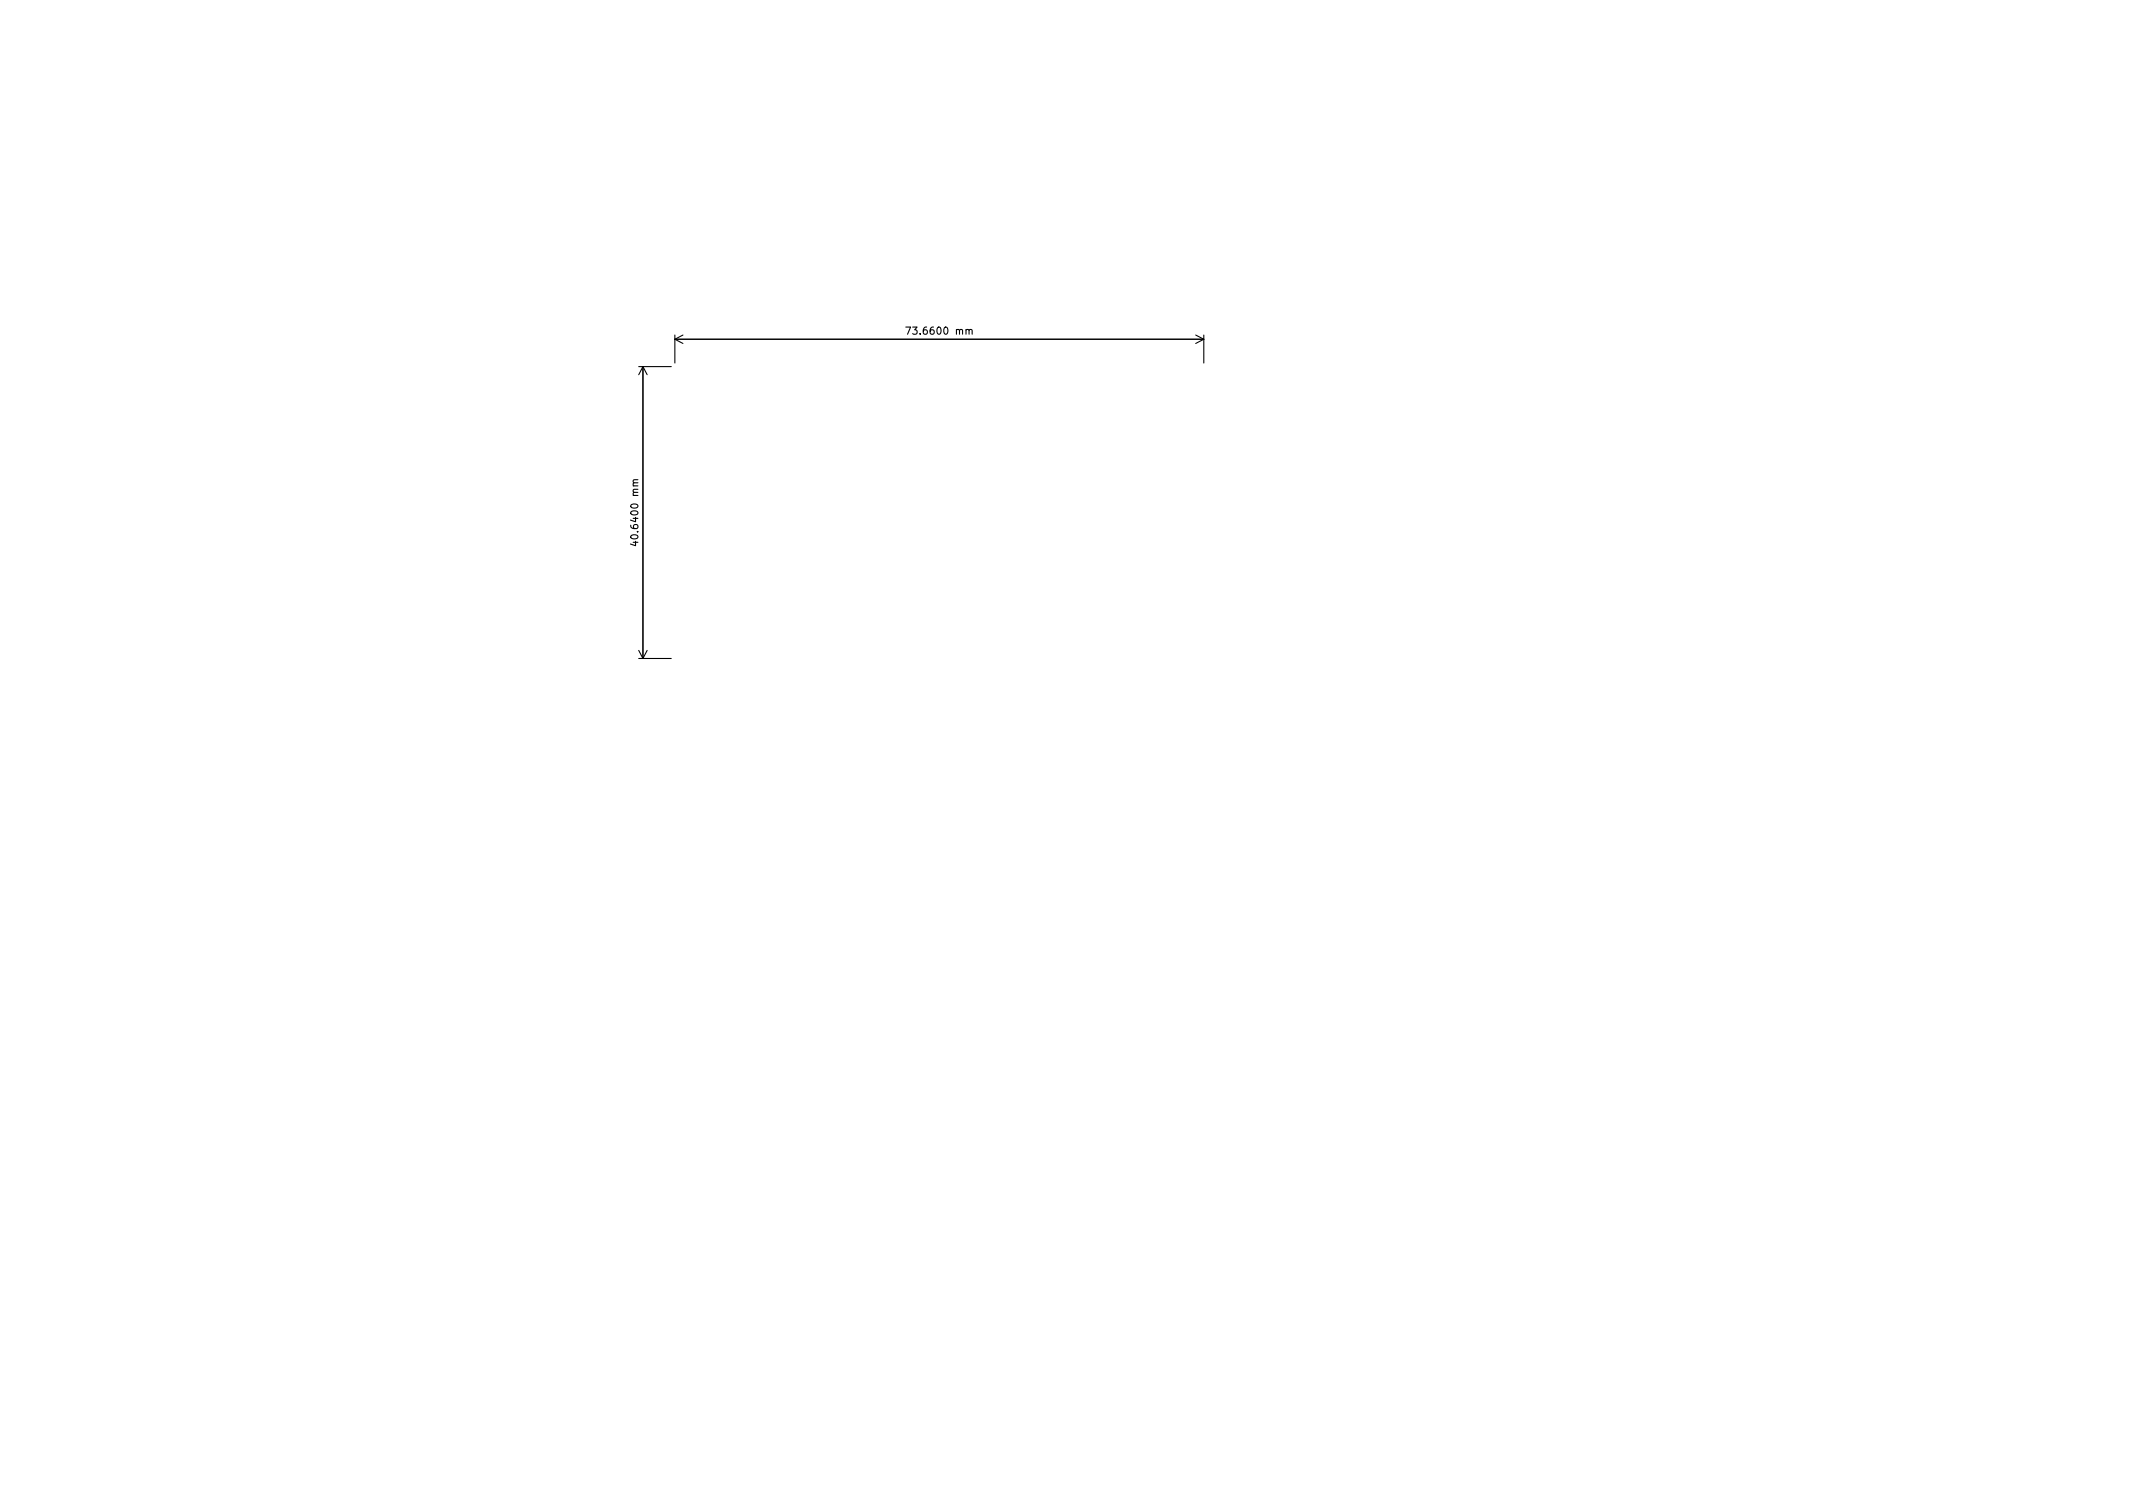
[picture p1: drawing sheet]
<svg xmlns="http://www.w3.org/2000/svg" width="297mm" height="210mm" viewBox="0 0 297 210" stroke-linecap="round" stroke-linejoin="round" font-family="sans-serif">
<defs><g id="words">
<g font-size="1.4">
<text x="126.9" y="46.6">73.6600 mm</text>
<text x="88.9" y="75.3" transform="rotate(-90 88.9 75.3)">40.6400 mm</text>
</g>
</g></defs>
<g fill="none" stroke="#000" stroke-width=".15">
<path d="M88.9 51h4.6M89.5 51v40.7M89.5 51l-.6 1.2M89.5 51l.6 1.2M94 46.7v3.8M94 47.2h73.6M94 47.2l1.1 .6M95.1 46.7l-1.1 .5M126.1 45.5h.7l-.4 1M135 46l.1-.1h.2l.1 .6M166.5 46.7l1.1 .5M167.6 46.7v3.8"/>
<path d="M167.6 47.2l-1.1 .6M88.5 75.4v.6l-.7-.3M88.8 66.8h-.6v.3l.1 .1M88.9 91.7h4.6M88.9 90.6l.6 1.1M90.1 90.6l-.6 1.1"/>
</g>
<use href="#words"/>
</svg>
